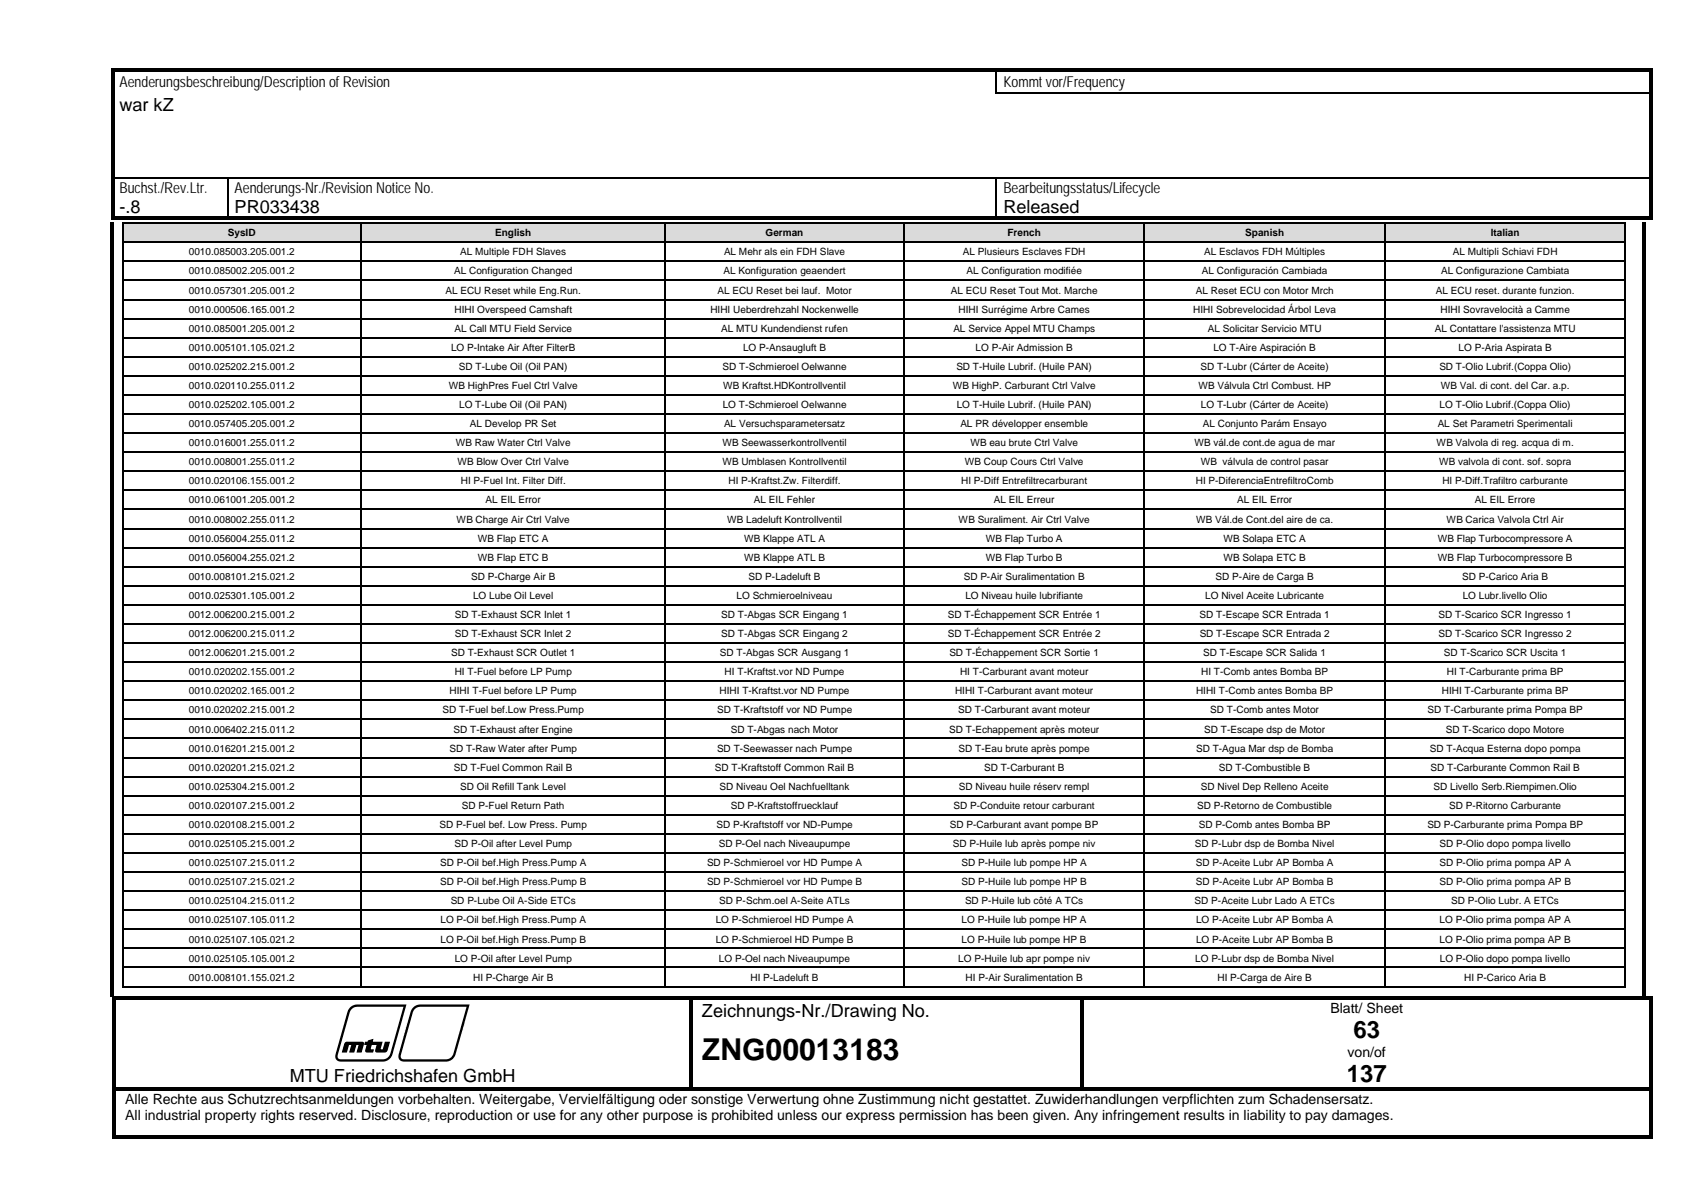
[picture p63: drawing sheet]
<svg xmlns="http://www.w3.org/2000/svg" width="297mm" height="210mm" viewBox="0 0 297 210" stroke-linecap="round" stroke-linejoin="round" font-family="sans-serif">
<defs><g id="words">
<text font-size="5.3" x="123.3" y="186.2">ZNG00013183</text>
<g font-size="4.2">
<text x="237.7" y="182.4">63</text>
<text x="236.5" y="190.1">137</text>
</g>
<g font-size="3.2">
<text x="21" y="19.5">war kZ</text>
<text x="21" y="37.4">-.8</text>
<text x="41.2" y="37.4">PR033438</text>
<text x="176.2" y="37.4">Released</text>
<text x="123.3" y="178.5">Zeichnungs-Nr./Drawing No.</text>
<text x="50.9" y="190">MTU Friedrichshafen GmbH</text>
</g>
<g font-size="2.6">
<text x="21" y="15.3">Aenderungsbeschreibung/Descriptionof Revision</text>
<text x="176.2" y="15.3">Kommt vor/Frequency</text>
<text x="21" y="33.9">Buchst./Rev.Ltr.</text>
<text x="41.2" y="33.9">Aenderungs-Nr./RevisionNotice No.</text>
<text x="176.2" y="33.9">Bearbeitungsstatus/Lifecycle</text>
</g>
<g font-size="2.5">
<text x="233.7" y="177.8">Blatt/ Sheet</text>
<text x="236.7" y="185.5">von/of</text>
<text x="22" y="193.8">Alle Rechte aus Schutzrechtsanmeldungen vorbehalten. Weitergabe, Vervielfältigung oder sonstige Verwertung ohne Zustimmung nicht gestattet. Zuwiderhandlungen verpflichten zum Schadensersatz.</text>
<text x="22" y="196.6">All industrial property rights reserved. Disclosure, reproduction or use for any other purpose is prohibited unless our express permission has been given. Any infringement results in liability to pay damages.</text>
</g>
<g font-size="1.8">
<text x="40" y="41.5">SysID</text>
<text x="87" y="41.5">English</text>
<text x="134.5" y="41.5">German</text>
<text x="177" y="41.5">French</text>
<text x="218.7" y="41.5">Spanish</text>
<text x="261.8" y="41.5">Italian</text>
<text x="33.2" y="44.9">0010.085003.205.001.2</text>
<text x="80.8" y="44.9">AL Multiple FDH Slaves</text>
<text x="127.2" y="44.9">AL Mehr als ein FDH Slave</text>
<text x="169.1" y="44.9">AL Plusieurs Esclaves FDH</text>
<text x="211.5" y="44.9">AL Esclavos FDH Múltiples</text>
<text x="255.2" y="44.9">AL Multipli Schiavi FDH</text>
<text x="33.2" y="48.2">0010.085002.205.001.2</text>
<text x="33.2" y="51.6">0010.057301.205.001.2</text>
<text x="78.2" y="51.6">AL ECU Reset while Eng.Run.</text>
<text x="79.8" y="48.2">AL Configuration Changed</text>
<text x="126" y="51.6">AL ECU Reset bei lauf. Motor</text>
<text x="127.1" y="48.2">AL Konfiguration geaendert</text>
<text x="167" y="51.6">AL ECU Reset Tout Mot. Marche</text>
<text x="169.8" y="48.2">AL Configuration modifiée</text>
<text x="210" y="51.6">AL Reset ECU con Motor Mrch</text>
<text x="211.1" y="48.2">AL Configuración Cambiada</text>
<text x="252.2" y="51.6">AL ECU reset. durante funzion.</text>
<text x="253.1" y="48.2">AL Configurazione Cambiata</text>
<text x="33.2" y="54.9">0010.000506.165.001.2</text>
<text x="33.2" y="58.3">0010.085001.205.001.2</text>
<text x="79.8" y="54.9">HIHI Overspeed Camshaft</text>
<text x="79.8" y="58.3">AL Call MTU Field Service</text>
<text x="124.8" y="54.9">HIHI Ueberdrehzahl Nockenwelle</text>
<text x="126.7" y="58.3">AL MTU Kundendienst rufen</text>
<text x="167.4" y="58.3">AL Service Appel MTU Champs</text>
<text x="168.4" y="54.9">HIHI Surrégime Arbre Cames</text>
<text x="209.6" y="54.9">HIHI Sobrevelocidad Árbol Leva</text>
<text x="212.1" y="58.3">AL Solicitar Servicio MTU</text>
<text x="252" y="58.3">AL Contattare l'assistenza MTU</text>
<text x="253" y="54.9">HIHI Sovravelocità a Camme</text>
<text x="33.2" y="61.6">0010.005101.105.021.2</text>
<text x="33.2" y="65">0010.025202.215.001.2</text>
<text x="79.2" y="61.6">LO P-Intake Air After FilterB</text>
<text x="80.6" y="65">SD T-Lube Oil (Oil PAN)</text>
<text x="126.9" y="65">SD T-Schmieroel Oelwanne</text>
<text x="130.5" y="61.6">LO P-Ansaugluft B</text>
<text x="168" y="65">SD T-Huile Lubrif. (Huile PAN)</text>
<text x="171.4" y="61.6">LO P-Air Admission B</text>
<text x="210.9" y="65">SD T-Lubr (Cárter de Aceite)</text>
<text x="213.1" y="61.6">LO T-Aire Aspiración B</text>
<text x="252.8" y="65">SD T-Olio Lubrif.(Coppa Olio)</text>
<text x="256.2" y="61.6">LO P-Aria Aspirata B</text>
<text x="33.2" y="68.3">0010.020110.255.011.2</text>
<text x="33.2" y="71.7">0010.025202.105.001.2</text>
<text x="78.8" y="68.3">WB HighPres Fuel Ctrl Valve</text>
<text x="80.6" y="71.7">LO T-Lube Oil (Oil PAN)</text>
<text x="126.9" y="71.7">LO T-Schmieroel Oelwanne</text>
<text x="127" y="68.3">WB Kraftst.HDKontrollventil</text>
<text x="167.4" y="68.3">WB HighP. Carburant Ctrl Valve</text>
<text x="168" y="71.7">LO T-Huile Lubrif. (Huile PAN)</text>
<text x="210.5" y="68.3">WB Válvula Ctrl Combust. HP</text>
<text x="210.9" y="71.7">LO T-Lubr (Cárter de Aceite)</text>
<text x="252.9" y="71.7">LO T-Olio Lubrif.(Coppa Olio)</text>
<text x="253.1" y="68.3">WB Val. di cont. del Car. a.p.</text>
<text x="33.2" y="75">0010.057405.205.001.2</text>
<text x="82.5" y="75">AL Develop PR Set</text>
<text x="127.2" y="75">AL Versuchsparametersatz</text>
<text x="168.7" y="75">AL PR développer ensemble</text>
<text x="211.3" y="75">AL Conjunto Parám Ensayo</text>
<text x="252.5" y="75">AL Set Parametri Sperimentali</text>
<text x="33.2" y="78.4">0010.016001.255.011.2</text>
<text x="33.2" y="81.7">0010.008001.255.011.2</text>
<text x="80.1" y="78.4">WB Raw Water Ctrl Valve</text>
<text x="80.3" y="81.7">WB Blow Over Ctrl Valve</text>
<text x="126.9" y="78.4">WB Seewasserkontrollventil</text>
<text x="126.9" y="81.7">WB Umblasen Kontrollventil</text>
<text x="169.5" y="81.7">WB Coup Cours Ctrl Valve</text>
<text x="170.4" y="78.4">WB eau brute Ctrl Valve</text>
<text x="209.8" y="78.4">WB vál.de cont.de agua de mar</text>
<text x="210.9" y="81.7">WB válvula de control pasar</text>
<text x="252.3" y="78.4">WB Valvola di reg. acqua di m.</text>
<text x="252.8" y="81.7">WB valvola di cont. sof. sopra</text>
<text x="33.2" y="85.1">0010.020106.155.001.2</text>
<text x="33.2" y="88.4">0010.061001.205.001.2</text>
<text x="80.9" y="85.1">HI P-Fuel Int. Filter Diff.</text>
<text x="85.3" y="88.4">AL EIL Error</text>
<text x="128" y="85.1">HI P-Kraftst.Zw. Filterdiff.</text>
<text x="132.4" y="88.4">AL EIL Fehler</text>
<text x="168.8" y="85.1">HI P-Diff Entrefiltrecarburant</text>
<text x="174.6" y="88.4">AL EIL Erreur</text>
<text x="210" y="85.1">HI P-DiferenciaEntrefiltroComb</text>
<text x="217.3" y="88.4">AL EIL Error</text>
<text x="253.3" y="85.1">HI P-Diff.Trafiltro carburante</text>
<text x="259" y="88.4">AL EIL Errore</text>
<text x="33.2" y="91.8">0010.008002.255.011.2</text>
<text x="33.2" y="95.1">0010.056004.255.011.2</text>
<text x="80.2" y="91.8">WB Charge Air Ctrl Valve</text>
<text x="83.9" y="95.1">WB Flap ETC A</text>
<text x="127.7" y="91.8">WB Ladeluft Kontrollventil</text>
<text x="130.7" y="95.1">WB Klappe ATL A</text>
<text x="168.4" y="91.8">WB Suraliment. Air Ctrl Valve</text>
<text x="173.1" y="95.1">WB Flap Turbo A</text>
<text x="210.1" y="91.8">WB Vál.de Cont.del aire de ca.</text>
<text x="214.9" y="95.1">WB Solapa ETC A</text>
<text x="252.5" y="95.1">WB Flap Turbocompressore A</text>
<text x="254.1" y="91.8">WB Carica Valvola Ctrl Air</text>
<text x="33.2" y="98.5">0010.056004.255.021.2</text>
<text x="33.2" y="101.8">0010.008101.215.021.2</text>
<text x="82.8" y="101.8">SD P-Charge Air B</text>
<text x="83.9" y="98.5">WB Flap ETC B</text>
<text x="130.7" y="98.5">WB Klappe ATL B</text>
<text x="131.5" y="101.8">SD P-Ladeluft B</text>
<text x="169.3" y="101.8">SD P-Air Suralimentation B</text>
<text x="173.1" y="98.5">WB Flap Turbo B</text>
<text x="213.5" y="101.8">SD P-Aire de Carga B</text>
<text x="214.9" y="98.5">WB Solapa ETC B</text>
<text x="252.5" y="98.5">WB Flap Turbocompressore B</text>
<text x="256.8" y="101.8">SD P-Carico Aria B</text>
<text x="33.2" y="105.2">0010.025301.105.001.2</text>
<text x="83.1" y="105.2">LO Lube Oil Level</text>
<text x="129.4" y="105.2">LO Schmieroelniveau</text>
<text x="169.6" y="105.2">LO Niveau huile lubrifiante</text>
<text x="211.7" y="105.2">LO Nivel Aceite Lubricante</text>
<text x="256.9" y="105.2">LO Lubr.livello Olio</text>
<text x="33.2" y="108.5">0012.006200.215.001.2</text>
<text x="33.2" y="111.9">0012.006200.215.011.2</text>
<text x="79.9" y="108.5">SD T-Exhaust SCR Inlet 1</text>
<text x="79.9" y="111.9">SD T-Exhaust SCR Inlet 2</text>
<text x="126.7" y="108.5">SD T-Abgas SCR Eingang 1</text>
<text x="126.7" y="111.9">SD T-Abgas SCR Eingang 2</text>
<text x="166.5" y="108.5">SD T-Échappement SCR Entrée 1</text>
<text x="166.5" y="111.9">SD T-Échappement SCR Entrée 2</text>
<text x="210.7" y="108.5">SD T-Escape SCR Entrada 1</text>
<text x="210.7" y="111.9">SD T-Escape SCR Entrada 2</text>
<text x="252.7" y="108.5">SD T-Scarico SCR Ingresso 1</text>
<text x="252.7" y="111.9">SD T-Scarico SCR Ingresso 2</text>
<text x="33.2" y="115.2">0012.006201.215.001.2</text>
<text x="33.2" y="118.6">0010.020202.155.001.2</text>
<text x="79.2" y="115.2">SD T-Exhaust SCR Outlet 1</text>
<text x="79.9" y="118.6">HI T-Fuel before LP Pump</text>
<text x="126.4" y="115.2">SD T-Abgas SCR Ausgang 1</text>
<text x="127.3" y="118.6">HI T-Kraftst.vor ND Pumpe</text>
<text x="166.7" y="115.2">SD T-Échappement SCR Sortie 1</text>
<text x="168.6" y="118.6">HI T-Carburant avant moteur</text>
<text x="211" y="118.6">HI T-Comb antes Bomba BP</text>
<text x="211.3" y="115.2">SD T-Escape SCR Salida 1</text>
<text x="253.6" y="115.2">SD T-Scarico SCR Uscita 1</text>
<text x="254.1" y="118.6">HI T-Carburante prima BP</text>
<text x="33.2" y="121.9">0010.020202.165.001.2</text>
<text x="33.2" y="125.3">0010.020202.215.001.2</text>
<text x="77.7" y="125.3">SD T-Fuel bef.Low Press.Pump</text>
<text x="79" y="121.9">HIHI T-Fuel before LP Pump</text>
<text x="126" y="125.3">SD T-Kraftstoff vor ND Pumpe</text>
<text x="126.4" y="121.9">HIHI T-Kraftst.vor ND Pumpe</text>
<text x="167.7" y="121.9">HIHI T-Carburant avant moteur</text>
<text x="168.3" y="125.3">SD T-Carburant avant moteur</text>
<text x="210.1" y="121.9">HIHI T-Comb antes Bomba BP</text>
<text x="212.6" y="125.3">SD T-Comb antes Motor</text>
<text x="250.8" y="125.3">SD T-Carburante prima Pompa BP</text>
<text x="253.2" y="121.9">HIHI T-Carburante prima BP</text>
<text x="33.2" y="128.6">0010.006402.215.011.2</text>
<text x="33.2" y="132">0010.016201.215.001.2</text>
<text x="78.9" y="132">SD T-Raw Water after Pump</text>
<text x="79.7" y="128.6">SD T-Exhaust after Engine</text>
<text x="125.9" y="132">SD T-Seewasser nach Pumpe</text>
<text x="128.4" y="128.6">SD T-Abgas nach Motor</text>
<text x="166.7" y="128.6">SD T-Echappement après moteur</text>
<text x="168.4" y="132">SD T-Eau brute après pompe</text>
<text x="210.1" y="132">SD T-Agua Mar dsp de Bomba</text>
<text x="211.5" y="128.6">SD T-Escape dsp de Motor</text>
<text x="251.1" y="132">SD T-Acqua Esterna dopo pompa</text>
<text x="253.9" y="128.6">SD T-Scarico dopo Motore</text>
<text x="33.2" y="135.3">0010.020201.215.021.2</text>
<text x="79.7" y="135.3">SD T-Fuel Common Rail B</text>
<text x="125.6" y="135.3">SD T-Kraftstoff Common Rail B</text>
<text x="172.8" y="135.3">SD T-Carburant B</text>
<text x="214.1" y="135.3">SD T-Combustible B</text>
<text x="251.2" y="135.3">SD T-Carburante Common Rail B</text>
<text x="33.2" y="138.7">0010.025304.215.001.2</text>
<text x="33.2" y="142">0010.020107.215.001.2</text>
<text x="80.8" y="138.7">SD Oil Refill Tank Level</text>
<text x="81.1" y="142">SD P-Fuel Return Path</text>
<text x="126.4" y="138.7">SD Niveau Oel Nachfuelltank</text>
<text x="128.4" y="142">SD P-Kraftstoffruecklauf</text>
<text x="167.5" y="142">SD P-Conduite retour carburant</text>
<text x="168.4" y="138.7">SD Niveau huile réserv rempl</text>
<text x="210.3" y="142">SD P-Retorno de Combustible</text>
<text x="210.9" y="138.7">SD Nivel Dep Relleno Aceite</text>
<text x="251.8" y="138.7">SD Livello Serb.Riempimen.Olio</text>
<text x="254.5" y="142">SD P-Ritorno Carburante</text>
<text x="33.2" y="145.4">0010.020108.215.001.2</text>
<text x="33.2" y="148.7">0010.025105.215.001.2</text>
<text x="77.2" y="145.4">SD P-Fuel bef. Low Press. Pump</text>
<text x="79.8" y="148.7">SD P-Oil after Level Pump</text>
<text x="125.9" y="145.4">SD P-Kraftstoff vor ND-Pumpe</text>
<text x="126.2" y="148.7">SD P-Oel nach Niveaupumpe</text>
<text x="166.9" y="145.4">SD P-Carburant avant pompe BP</text>
<text x="167.3" y="148.7">SD P-Huile lub après pompe niv</text>
<text x="209.9" y="148.7">SD P-Lubr dsp de Bomba Nivel</text>
<text x="210.6" y="145.4">SD P-Comb antes Bomba BP</text>
<text x="250.7" y="145.4">SD P-Carburante prima Pompa BP</text>
<text x="252.9" y="148.7">SD P-Olio dopo pompa livello</text>
<text x="33.2" y="152.1">0010.025107.215.011.2</text>
<text x="33.2" y="155.4">0010.025107.215.021.2</text>
<text x="77.3" y="152.1">SD P-Oil bef.High Press.Pump A</text>
<text x="77.3" y="155.4">SD P-Oil bef.High Press.Pump B</text>
<text x="124.2" y="152.1">SD P-Schmieroel vor HD Pumpe A</text>
<text x="124.2" y="155.4">SD P-Schmieroel vor HD Pumpe B</text>
<text x="168.9" y="152.1">SD P-Huile lub pompe HP A</text>
<text x="168.9" y="155.4">SD P-Huile lub pompe HP B</text>
<text x="210" y="152.1">SD P-Aceite Lubr AP Bomba A</text>
<text x="210" y="155.4">SD P-Aceite Lubr AP Bomba B</text>
<text x="252.8" y="152.1">SD P-Olio prima pompa AP A</text>
<text x="252.8" y="155.4">SD P-Olio prima pompa AP B</text>
<text x="33.2" y="158.8">0010.025104.215.011.2</text>
<text x="79.2" y="158.8">SD P-Lube Oil A-Side ETCs</text>
<text x="126.3" y="158.8">SD P-Schm.oel A-Seite ATLs</text>
<text x="169.5" y="158.8">SD P-Huile lub côté A TCs</text>
<text x="209.8" y="158.8">SD P-Aceite Lubr Lado A ETCs</text>
<text x="254.9" y="158.8">SD P-Olio Lubr. A ETCs</text>
<text x="33.2" y="162.2">0010.025107.105.011.2</text>
<text x="33.2" y="165.5">0010.025107.105.021.2</text>
<text x="77.4" y="162.2">LO P-Oil bef.High Press.Pump A</text>
<text x="77.4" y="165.5">LO P-Oil bef.High Press.Pump B</text>
<text x="125.7" y="162.2">LO P-Schmieroel HD Pumpe A</text>
<text x="125.7" y="165.5">LO P-Schmieroel HD Pumpe B</text>
<text x="168.9" y="165.5">LO P-Huile lub pompe HP B</text>
<text x="168.9" y="162.2">LO P-Huile lub pompe HP A</text>
<text x="210.1" y="165.5">LO P-Aceite Lubr AP Bomba B</text>
<text x="210.1" y="162.2">LO P-Aceite Lubr AP Bomba A</text>
<text x="252.9" y="162.2">LO P-Olio prima pompa AP A</text>
<text x="252.9" y="165.5">LO P-Olio prima pompa AP B</text>
<text x="33.2" y="168.8">0010.025105.105.001.2</text>
<text x="33.2" y="172.2">0010.008101.155.021.2</text>
<text x="79.9" y="168.8">LO P-Oil after Level Pump</text>
<text x="83.1" y="172.2">HI P-Charge Air B</text>
<text x="126.3" y="168.8">LO P-Oel nach Niveaupumpe</text>
<text x="131.8" y="172.2">HI P-Ladeluft B</text>
<text x="168.3" y="168.8">LO P-Huile lub apr pompe niv</text>
<text x="169.6" y="172.2">HI P-Air Suralimentation B</text>
<text x="209.9" y="168.8">LO P-Lubr dsp de Bomba Nivel</text>
<text x="213.8" y="172.2">HI P-Carga de Aire B</text>
<text x="252.9" y="168.8">LO P-Olio dopo pompa livello</text>
<text x="257.2" y="172.2">HI P-Carico Aria B</text>
</g>
</g></defs>
<g fill="#000">
<path d="M19.5 12h.6v.5h-.6z" fill-rule="evenodd"/>
<path d="M19.5 12h.6v.5h-.6z" fill-rule="evenodd"/>
<path d="M19.5 12.5h.6v3.7h-.6z" fill-rule="evenodd"/>
<path d="M19.5 16.2h.6v.3h-.6z" fill-rule="evenodd"/>
<path d="M20.1 12h154.8v.5h-154.8z" fill-rule="evenodd"/>
<path d="M174.9 12h.5v.5h-.5z" fill-rule="evenodd"/>
<path d="M175.4 12h24.6v.5h-24.6z" fill-rule="evenodd"/>
<path d="M200 12h.6v.5h-.6z" fill-rule="evenodd"/>
<path d="M200.6 12h89.2v.5h-89.2z" fill-rule="evenodd"/>
<path d="M289.8 12h.5v.5h-.5z" fill-rule="evenodd"/>
<path d="M289.8 12h.5v.5h-.5z" fill-rule="evenodd"/>
<path d="M289.8 12.5h.5v3.7h-.5z" fill-rule="evenodd"/>
<path d="M289.8 16.2h.5v.3h-.5z" fill-rule="evenodd"/>
<path d="M19.5 16.5h.6v3.7h-.6z" fill-rule="evenodd"/>
<path d="M19.5 20.2h.6v3.6h-.6z" fill-rule="evenodd"/>
<path d="M19.5 23.8h.6v3.7h-.6z" fill-rule="evenodd"/>
<path d="M19.5 27.5h.6v3.6h-.6z" fill-rule="evenodd"/>
<path d="M19.5 31.4h.6v3h-.6z" fill-rule="evenodd"/>
<path d="M19.5 34.4h.6v3.7h-.6z" fill-rule="evenodd"/>
<path d="M19.5 38.1h.6v.5h-.6z" fill-rule="evenodd"/>
<path d="M19.5 38.1h.6v.5h-.6z" fill-rule="evenodd"/>
<path d="M20.1 38.1h19.8v.5h-19.8z" fill-rule="evenodd"/>
<path d="M39.9 38.1h.5v.5h-.5z" fill-rule="evenodd"/>
<path d="M40.4 38.1h134.5v.5h-134.5z" fill-rule="evenodd"/>
<path d="M174.9 38.1h.5v.5h-.5z" fill-rule="evenodd"/>
<path d="M175.4 38.1h114.4v.5h-114.4z" fill-rule="evenodd"/>
<path d="M289.8 16.5h.5v3.7h-.5z" fill-rule="evenodd"/>
<path d="M289.8 20.2h.5v3.6h-.5z" fill-rule="evenodd"/>
<path d="M289.8 23.8h.5v3.7h-.5z" fill-rule="evenodd"/>
<path d="M289.8 27.5h.5v3.6h-.5z" fill-rule="evenodd"/>
<path d="M289.8 31.4h.5v3h-.5z" fill-rule="evenodd"/>
<path d="M289.8 34.4h.5v3.7h-.5z" fill-rule="evenodd"/>
<path d="M289.8 38.1h.5v.5h-.5z" fill-rule="evenodd"/>
<path d="M289.8 38.1h.5v.5h-.5z" fill-rule="evenodd"/>
<path d="M19.8 175h.5v.5h-.5z" fill-rule="evenodd"/>
<path d="M19.8 175h.5v.5h-.5z" fill-rule="evenodd"/>
<path d="M20.3 175h100.8v.5h-100.8z" fill-rule="evenodd"/>
<path d="M121.1 175h.5v.5h-.5z" fill-rule="evenodd"/>
<path d="M121.6 175h68.2v.5h-68.2z" fill-rule="evenodd"/>
<path d="M189.8 175h.6v.5h-.6z" fill-rule="evenodd"/>
<path d="M190.4 175h99.4v.5h-99.4z" fill-rule="evenodd"/>
<path d="M289.8 175h.5v.5h-.5z" fill-rule="evenodd"/>
<path d="M289.8 175h.5v.5h-.5z" fill-rule="evenodd"/>
<path d="M19.8 175.5h.5v15.4h-.5z" fill-rule="evenodd"/>
<path d="M19.8 190.9h.5v.6h-.5z" fill-rule="evenodd"/>
<path d="M19.8 191.5h.5v8h-.5z" fill-rule="evenodd"/>
<path d="M20.3 190.9h100.8v.6h-100.8z" fill-rule="evenodd"/>
<path d="M121.1 175.5h.5v15.4h-.5z" fill-rule="evenodd"/>
<path d="M121.1 190.9h.5v.6h-.5z" fill-rule="evenodd"/>
<path d="M121.6 190.9h68.2v.6h-68.2z" fill-rule="evenodd"/>
<path d="M189.8 175.5h.6v15.4h-.6z" fill-rule="evenodd"/>
<path d="M189.8 190.9h.6v.6h-.6z" fill-rule="evenodd"/>
<path d="M190.4 190.9h99.4v.6h-99.4z" fill-rule="evenodd"/>
<path d="M289.8 175.5h.5v15.4h-.5z" fill-rule="evenodd"/>
<path d="M289.8 190.9h.5v.6h-.5z" fill-rule="evenodd"/>
<path d="M289.8 191.5h.5v8h-.5z" fill-rule="evenodd"/>
<path d="M19.8 199.5h.5v.5h-.5z" fill-rule="evenodd"/>
<path d="M19.8 199.5h.5v.5h-.5z" fill-rule="evenodd"/>
<path d="M20.3 199.5h269.5v.5h-269.5z" fill-rule="evenodd"/>
<path d="M289.8 199.5h.5v.5h-.5z" fill-rule="evenodd"/>
<path d="M289.8 199.5h.5v.5h-.5z" fill-rule="evenodd"/>
</g>
<path d="M175 12.5v3.7M20.1 31.3h19.8M40 31.4v6.7M40.1 31.3h134.8M175 31.4v6.7M175.2 31.3h114.6" fill="none" stroke="#000" stroke-width=".25"/>
<path d="M174.9 16.3h25.1M200.4 16.3h89.4" fill="none" stroke="#000" stroke-width=".34"/>
<g fill="#000">
<path d="M200 16.2h.4v.3h-.4zM19.5 31.1h.6v.3h-.6zM39.9 31.4h.2zM39.9 31.1h.2v.3h-.2zM174.9 31.4h.3zM174.9 31.1h.3v.3h-.3zM289.8 31.1h.5v.3h-.5zM60.6 183.2l.3-.2h2.2a.47 .47 0 0 1 .6 .1 .47 .47 0 0 1 .1 .6l-.4 1h-.7l.4-1.3h-.6l-.3 1.3h-.8l.4-1.3h-.6l-.3 1.3h-.8zM64.2 183h.4l.1-.2 .8-.3-.2 .5h1.8l-.4 1.4h.6l.4-1.4h.7l-.1 .4a1.4 1.4 0 0 1-.7 1.3h-1a.44 .44 0 0 1-.6-.3l.3-1h-1.1l-.2 1h.6l-.1 .3h-.5a.51 .51 0 0 1-.8-.3l.3-1h-.4z"/>
<path d="M61.5 176.9l.6-.4 .6-.1h8.7l-2.4 8.6a2.24 2.24 0 0 1-2.7 1.4h-6.4a1.06 1.06 0 0 1-1-.6 1.06 1.06 0 0 1 .2-1.1l1.9-6.9zM61.8 177.2l-.4 .7-2 7.2a.69 .69 0 0 0 .1 .8 .69 .69 0 0 0 .8 .1h6.9a1.38 1.38 0 0 0 1.4-1.1l2.3-8.1h-8.2z"/>
<path d="M72.6 176.9l.6-.4 .6-.1h8.7l-2.5 8.6a2.21 2.21 0 0 1-2.6 1.4h-6.4a1.06 1.06 0 0 1-1-.6 1.06 1.06 0 0 1 .1-1.1l2-7.1zM72.9 177.2l-.4 .7-2 7.2a.69 .69 0 0 0 .1 .8 .69 .69 0 0 0 .8 .1h6.9a1.38 1.38 0 0 0 1.4-1.1l2.2-8.1h-8.1z"/>
</g>
<path d="M60.6 183.2l.3-.2h2.2a.47 .47 0 0 1 .6 .1 .47 .47 0 0 1 .1 .6l-.4 1h-.7l.4-1.3h-.6l-.3 1.3h-.8l.4-1.3h-.6l-.3 1.3h-.8zM64.2 183h.4l.1-.2 .8-.3-.2 .5h1.8l-.4 1.4h.6l.4-1.4h.7l-.1 .4a1.4 1.4 0 0 1-.7 1.3h-1a.44 .44 0 0 1-.6-.3l.3-1h-1.1l-.2 1h.6l-.1 .3h-.5a.51 .51 0 0 1-.8-.3l.3-1h-.4z" fill="none" stroke="#000" stroke-width=".18"/>
<g fill="#dadada">
<path d="M21.7 39.4h41.6v3h-41.6z" fill-rule="evenodd"/>
<path d="M22.8 39.9h39.4v2h-39.4z" fill-rule="evenodd"/>
<path d="M63.6 39.4h53.1v3h-53.1z" fill-rule="evenodd"/>
<path d="M64.7 39.9h50.9v2h-50.9z" fill-rule="evenodd"/>
<path d="M117 39.4h41.6v3h-41.6z" fill-rule="evenodd"/>
<path d="M118.1 39.9h39.5v2h-39.5z" fill-rule="evenodd"/>
<path d="M158.8 39.4h42v3h-42z" fill-rule="evenodd"/>
<path d="M160 39.9h39.8v2h-39.8z" fill-rule="evenodd"/>
<path d="M201 39.4h42.1v3h-42.1z" fill-rule="evenodd"/>
<path d="M202.2 39.9h39.8v2h-39.8z" fill-rule="evenodd"/>
<path d="M243.3 39.4h42v3h-42z" fill-rule="evenodd"/>
<path d="M244.5 39.9h39.7v2h-39.7z" fill-rule="evenodd"/>
</g>
<g fill="#000">
<path d="M21.4 39h.3v.4h-.3zM21.4 39h.3v.3h-.3zM63.3 39.3l.3 .1zM63.3 39h.3v.3h-.3zM116.7 39.3l.3 .1zM116.7 39h.3v.3h-.3zM158.6 39.3l.4 .1zM158.6 39h.4v.3h-.4zM200.9 39.3l.3 .1zM200.9 39h.3v.3h-.3zM243.1 39.3l.3 .1zM243.1 39h.3v.3h-.3z"/>
<path d="M285.3 39h.3v.4h-.3zM285.3 39h.3v.3h-.3zM21.4 42.4h.3v.3h-.3zM21.4 45.7h.3v.4h-.3zM21.4 49.1h.3v.3h-.3zM21.4 52.4h.3v.4h-.3zM21.4 55.8h.3v.3h-.3zM21.4 59.1h.3v.4h-.3zM63.3 42.4h.3v.3h-.3zM63.3 45.7h.3v.4h-.3zM63.3 49.1h.3v.3h-.3zM63.3 52.4h.3v.4h-.3z"/>
<path d="M63.3 55.8h.3v.3h-.3zM63.3 59.1h.3v.4h-.3zM116.7 42.4h.3v.3h-.3zM116.7 45.7h.3v.4h-.3zM116.7 49.1h.3v.3h-.3zM116.7 52.4h.3v.4h-.3zM116.7 55.8h.3v.3h-.3zM116.7 59.1h.3v.4h-.3zM158.6 42.4h.4v.3h-.4zM158.6 45.7h.4v.4h-.4zM158.6 49.1h.4v.3h-.4zM158.6 52.4h.4v.4h-.4z"/>
<path d="M158.6 55.8h.4v.3h-.4zM158.6 59.1h.4v.4h-.4zM200.9 42.4h.3v.3h-.3zM200.9 45.7h.3v.4h-.3zM200.9 49.1h.3v.3h-.3zM200.9 52.4h.3v.4h-.3zM200.9 55.8h.3v.3h-.3zM200.9 59.1h.3v.4h-.3zM243.1 42.4h.3v.3h-.3zM243.1 45.7h.3v.4h-.3zM243.1 49.1h.3v.3h-.3zM243.1 52.4h.3v.4h-.3z"/>
<path d="M243.1 55.8h.3v.3h-.3zM243.1 59.1h.3v.4h-.3zM285.3 42.4h.3v.3h-.3zM285.3 45.7h.3v.4h-.3zM285.3 49.1h.3v.3h-.3zM285.3 52.4h.3v.4h-.3zM285.3 55.8h.3v.3h-.3zM285.3 59.1h.3v.4h-.3zM21.4 62.5h.3v.3h-.3zM21.4 65.8h.3v.4h-.3zM21.4 69.2h.3v.3h-.3zM21.4 72.5h.3v.4h-.3z"/>
<path d="M21.4 75.9h.3v.3h-.3zM21.4 79.2h.3v.4h-.3zM63.3 62.5h.3v.3h-.3zM63.3 65.8h.3v.4h-.3zM63.3 69.2h.3v.3h-.3zM63.3 72.5h.3v.4h-.3zM63.3 75.9h.3v.3h-.3zM63.3 79.2h.3v.4h-.3zM116.7 62.5h.3v.3h-.3zM116.7 65.8h.3v.4h-.3zM116.7 69.2h.3v.3h-.3zM116.7 72.5h.3v.4h-.3z"/>
<path d="M116.7 75.9h.3v.3h-.3zM116.7 79.2h.3v.4h-.3zM158.6 62.5h.4v.3h-.4zM158.6 65.8h.4v.4h-.4zM158.6 69.2h.4v.3h-.4zM158.6 72.5h.4v.4h-.4zM158.6 75.9h.4v.3h-.4zM158.6 79.2h.4v.4h-.4zM200.9 62.5h.3v.3h-.3zM200.9 65.8h.3v.4h-.3zM200.9 69.2h.3v.3h-.3zM200.9 72.5h.3v.4h-.3z"/>
<path d="M200.9 75.9h.3v.3h-.3zM200.9 79.2h.3v.4h-.3zM243.1 62.5h.3v.3h-.3zM243.1 65.8h.3v.4h-.3zM243.1 69.2h.3v.3h-.3zM243.1 72.5h.3v.4h-.3zM243.1 75.9h.3v.3h-.3zM243.1 79.2h.3v.4h-.3zM285.3 62.5h.3v.3h-.3zM285.3 65.8h.3v.4h-.3zM285.3 69.2h.3v.3h-.3zM285.3 72.5h.3v.4h-.3z"/>
<path d="M285.3 75.9h.3v.3h-.3zM285.3 79.2h.3v.4h-.3zM21.4 82.6h.3v.4h-.3zM21.4 85.9h.3v.4h-.3zM21.4 89.3h.3v.3h-.3zM21.4 92.6h.3v.4h-.3zM21.4 96h.3v.4h-.3zM21.4 99.3h.3v.4h-.3zM63.3 82.6h.3v.4h-.3zM63.3 85.9h.3v.4h-.3zM63.3 89.3h.3v.3h-.3zM63.3 92.6h.3v.4h-.3z"/>
<path d="M63.3 96h.3v.4h-.3zM63.3 99.3h.3v.4h-.3zM116.7 82.6h.3v.4h-.3zM116.7 85.9h.3v.4h-.3zM116.7 89.3h.3v.3h-.3zM116.7 92.6h.3v.4h-.3zM116.7 96h.3v.4h-.3zM116.7 99.3h.3v.4h-.3zM158.6 82.6h.4v.4h-.4zM158.6 85.9h.4v.4h-.4zM158.6 89.3h.4v.3h-.4zM158.6 92.6h.4v.4h-.4z"/>
<path d="M158.6 96h.4v.4h-.4zM158.6 99.3h.4v.4h-.4zM200.9 82.6h.3v.4h-.3zM200.9 85.9h.3v.4h-.3zM200.9 89.3h.3v.3h-.3zM200.9 92.6h.3v.4h-.3zM200.9 96h.3v.4h-.3zM200.9 99.3h.3v.4h-.3zM243.1 82.6h.3v.4h-.3zM243.1 85.9h.3v.4h-.3zM243.1 89.3h.3v.3h-.3zM243.1 92.6h.3v.4h-.3z"/>
<path d="M243.1 96h.3v.4h-.3zM243.1 99.3h.3v.4h-.3zM285.3 82.6h.3v.4h-.3zM285.3 85.9h.3v.4h-.3zM285.3 89.3h.3v.3h-.3zM285.3 92.6h.3v.4h-.3zM285.3 96h.3v.4h-.3zM285.3 99.3h.3v.4h-.3zM21.4 102.7h.3v.4h-.3zM21.4 106h.3v.4h-.3zM21.4 109.4h.3v.3h-.3zM21.4 112.8h.3v.3h-.3z"/>
<path d="M21.4 116.1h.3v.4h-.3zM21.4 119.4h.3v.4h-.3zM63.3 102.7h.3v.4h-.3zM63.3 106h.3v.4h-.3zM63.3 109.4h.3v.3h-.3zM63.3 112.8h.3v.3h-.3zM63.3 116.1h.3v.4h-.3zM63.3 119.4h.3v.4h-.3zM116.7 102.7h.3v.4h-.3zM116.7 106h.3v.4h-.3zM116.7 109.4h.3v.3h-.3zM116.7 112.8h.3v.3h-.3z"/>
<path d="M116.7 116.1h.3v.4h-.3zM116.7 119.4h.3v.4h-.3zM158.6 102.7h.4v.4h-.4zM158.6 106h.4v.4h-.4zM158.6 109.4h.4v.3h-.4zM158.6 112.8h.4v.3h-.4zM158.6 116.1h.4v.4h-.4zM158.6 119.4h.4v.4h-.4zM200.9 102.7h.3v.4h-.3zM200.9 106h.3v.4h-.3zM200.9 109.4h.3v.3h-.3zM200.9 112.8h.3v.3h-.3z"/>
<path d="M200.9 116.1h.3v.4h-.3zM200.9 119.4h.3v.4h-.3zM243.1 102.7h.3v.4h-.3zM243.1 106h.3v.4h-.3zM243.1 109.4h.3v.3h-.3zM243.1 112.8h.3v.3h-.3zM243.1 116.1h.3v.4h-.3zM243.1 119.4h.3v.4h-.3zM285.3 102.7h.3v.4h-.3zM285.3 106h.3v.4h-.3zM285.3 109.4h.3v.3h-.3zM285.3 112.8h.3v.3h-.3z"/>
<path d="M285.3 116.1h.3v.4h-.3zM285.3 119.4h.3v.4h-.3zM21.4 122.8h.3v.4h-.3zM21.4 126.2h.3v.3h-.3zM21.4 129.5h.3v.4h-.3zM21.4 132.9h.3v.3h-.3zM21.4 136.2h.3v.4h-.3zM21.4 139.6h.3v.3h-.3zM63.3 122.8h.3v.4h-.3zM63.3 126.2h.3v.3h-.3zM63.3 129.5h.3v.4h-.3zM63.3 132.9h.3v.3h-.3z"/>
<path d="M63.3 136.2h.3v.4h-.3zM63.3 139.6h.3v.3h-.3zM116.7 122.8h.3v.4h-.3zM116.7 126.2h.3v.3h-.3zM116.7 129.5h.3v.4h-.3zM116.7 132.9h.3v.3h-.3zM116.7 136.2h.3v.4h-.3zM116.7 139.6h.3v.3h-.3zM158.6 122.8h.4v.4h-.4zM158.6 126.2h.4v.3h-.4zM158.6 129.5h.4v.4h-.4zM158.6 132.9h.4v.3h-.4z"/>
<path d="M158.6 136.2h.4v.4h-.4zM158.6 139.6h.4v.3h-.4zM200.9 122.8h.3v.4h-.3zM200.9 126.2h.3v.3h-.3zM200.9 129.5h.3v.4h-.3zM200.9 132.9h.3v.3h-.3zM200.9 136.2h.3v.4h-.3zM200.9 139.6h.3v.3h-.3zM243.1 122.8h.3v.4h-.3zM243.1 126.2h.3v.3h-.3zM243.1 129.5h.3v.4h-.3zM243.1 132.9h.3v.3h-.3z"/>
<path d="M243.1 136.2h.3v.4h-.3zM243.1 139.6h.3v.3h-.3zM285.3 122.8h.3v.4h-.3zM285.3 126.2h.3v.3h-.3zM285.3 129.5h.3v.4h-.3zM285.3 132.9h.3v.3h-.3zM285.3 136.2h.3v.4h-.3zM285.3 139.6h.3v.3h-.3zM21.4 142.9h.3v.4h-.3zM21.4 146.3h.3v.3h-.3zM21.4 149.6h.3v.4h-.3zM21.4 153h.3v.3h-.3z"/>
<path d="M21.4 156.3h.3v.4h-.3zM63.3 142.9h.3v.4h-.3zM63.3 146.3h.3v.3h-.3zM63.3 149.6h.3v.4h-.3zM63.3 153h.3v.3h-.3zM63.3 156.3h.3v.4h-.3zM116.7 142.9h.3v.4h-.3zM116.7 146.3h.3v.3h-.3zM116.7 149.6h.3v.4h-.3zM116.7 153h.3v.3h-.3zM116.7 156.3h.3v.4h-.3zM158.6 142.9h.4v.4h-.4z"/>
<path d="M158.6 146.3h.4v.3h-.4zM158.6 149.6h.4v.4h-.4zM158.6 153h.4v.3h-.4zM158.6 156.3h.4v.4h-.4zM200.9 142.9h.3v.4h-.3zM200.9 146.3h.3v.3h-.3zM200.9 149.6h.3v.4h-.3zM200.9 153h.3v.3h-.3zM200.9 156.3h.3v.4h-.3zM243.1 142.9h.3v.4h-.3zM243.1 146.3h.3v.3h-.3zM243.1 149.6h.3v.4h-.3z"/>
<path d="M243.1 153h.3v.3h-.3zM243.1 156.3h.3v.4h-.3zM285.3 142.9h.3v.4h-.3zM285.3 146.3h.3v.3h-.3zM285.3 149.6h.3v.4h-.3zM285.3 153h.3v.3h-.3zM285.3 156.3h.3v.4h-.3zM21.4 159.7h.3v.3h-.3zM21.4 163h.3v.4h-.3zM21.4 166.4h.3v.3h-.3zM21.4 169.7h.3v.4h-.3zM21.4 173.1h.3v.3h-.3z"/>
<path d="M63.3 159.7h.3v.3h-.3zM63.3 163h.3v.4h-.3zM63.3 166.4h.3v.3h-.3zM63.3 169.7h.3v.4h-.3zM63.3 173.1h.3v.3h-.3zM116.7 159.7h.3v.3h-.3zM116.7 163h.3v.4h-.3zM116.7 166.4h.3v.3h-.3zM116.7 169.7h.3v.4h-.3zM116.7 173.1h.3v.3h-.3zM158.6 159.7h.4v.3h-.4zM158.6 163h.4v.4h-.4z"/>
<path d="M158.6 166.4h.4v.3h-.4zM158.6 169.7h.4v.4h-.4zM158.6 173.1h.4v.3h-.4zM200.9 159.7h.3v.3h-.3zM200.9 163h.3v.4h-.3zM200.9 166.4h.3v.3h-.3zM200.9 169.7h.3v.4h-.3zM200.9 173.1h.3v.3h-.3zM243.1 159.7h.3v.3h-.3zM243.1 163h.3v.4h-.3zM243.1 166.4h.3v.3h-.3zM243.1 169.7h.3v.4h-.3z"/>
<path d="M243.1 173.1h.3v.3h-.3zM285.3 159.7h.3v.3h-.3zM285.3 163h.3v.4h-.3zM285.3 166.4h.3v.3h-.3zM285.3 169.7h.3v.4h-.3zM285.3 173.1h.3v.3h-.3z"/>
</g>
<g fill="none" stroke="#000" stroke-width=".34">
<path d="M21.5 39.4v3M21.7 39.2h41.6M63.5 39.4v3M63.6 39.2h53.1M116.8 39.4v3M117 39.2h41.6M158.8 39.4v3M159 39.2h41.9M201 39.4v3M201.2 39.2h41.9M243.3 39.4v3M243.4 39.2h41.9"/>
<path d="M285.5 39.4v3M21.5 42.7v3M21.5 46.1v3M21.5 49.4v3M21.5 52.8v3M21.5 56.1v3M21.5 59.5v3M21.7 42.5h41.6M21.7 45.9h41.6M21.7 49.2h41.6M21.7 52.6h41.6M21.7 55.9h41.6"/>
<path d="M21.7 59.3h41.6M63.5 42.7v3M63.5 46.1v3M63.5 49.4v3M63.5 52.8v3M63.5 56.1v3M63.5 59.5v3M63.6 42.5h53.1M63.6 45.9h53.1M63.6 49.2h53.1M63.6 52.6h53.1M63.6 55.9h53.1"/>
<path d="M63.6 59.3h53.1M116.8 42.7v3M116.8 46.1v3M116.8 49.4v3M116.8 52.8v3M116.8 56.1v3M116.8 59.5v3M117 42.5h41.6M117 45.9h41.6M117 49.2h41.6M117 52.6h41.6M117 55.9h41.6"/>
<path d="M117 59.3h41.6M158.8 42.7v3M158.8 46.1v3M158.8 49.4v3M158.8 52.8v3M158.8 56.1v3M158.8 59.5v3M159 42.5h41.9M159 45.9h41.9M159 49.2h41.9M159 52.6h41.9M159 55.9h41.9"/>
<path d="M159 59.3h41.9M201 42.7v3M201 46.1v3M201 49.4v3M201 52.8v3M201 56.1v3M201 59.5v3M201.2 42.5h41.9M201.2 45.9h41.9M201.2 49.2h41.9M201.2 52.6h41.9M201.2 55.9h41.9"/>
<path d="M201.2 59.3h41.9M243.3 42.7v3M243.3 46.1v3M243.3 49.4v3M243.3 52.8v3M243.3 56.1v3M243.3 59.5v3M243.4 42.5h41.9M243.4 45.9h41.9M243.4 49.2h41.9M243.4 52.6h41.9M243.4 55.9h41.9"/>
<path d="M243.4 59.3h41.9M285.5 42.7v3M285.5 46.1v3M285.5 49.4v3M285.5 52.8v3M285.5 56.1v3M285.5 59.5v3M21.5 62.8v3M21.5 66.2v3M21.5 69.5v3M21.5 72.9v3M21.5 76.2v3"/>
<path d="M21.5 79.6v3M21.7 62.7h41.6M21.7 66h41.6M21.7 69.3h41.6M21.7 72.7h41.6M21.7 76.1h41.6M21.7 79.4h41.6M63.5 62.8v3M63.5 66.2v3M63.5 69.5v3M63.5 72.9v3M63.5 76.2v3"/>
<path d="M63.5 79.6v3M63.6 62.7h53.1M63.6 66h53.1M63.6 69.3h53.1M63.6 72.7h53.1M63.6 76.1h53.1M63.6 79.4h53.1M116.8 62.8v3M116.8 66.2v3M116.8 69.5v3M116.8 72.9v3M116.8 76.2v3"/>
<path d="M116.8 79.6v3M117 62.7h41.6M117 66h41.6M117 69.3h41.6M117 72.7h41.6M117 76.1h41.6M117 79.4h41.6M158.8 62.8v3M158.8 66.2v3M158.8 69.5v3M158.8 72.9v3M158.8 76.2v3"/>
<path d="M158.8 79.6v3M159 62.7h41.9M159 66h41.9M159 69.3h41.9M159 72.7h41.9M159 76.1h41.9M159 79.4h41.9M201 62.8v3M201 66.2v3M201 69.5v3M201 72.9v3M201 76.2v3"/>
<path d="M201 79.6v3M201.2 62.7h41.9M201.2 66h41.9M201.2 69.3h41.9M201.2 72.7h41.9M201.2 76.1h41.9M201.2 79.4h41.9M243.3 62.8v3M243.3 66.2v3M243.3 69.5v3M243.3 72.9v3M243.3 76.2v3"/>
<path d="M243.3 79.6v3M243.4 62.7h41.9M243.4 66h41.9M243.4 69.3h41.9M243.4 72.7h41.9M243.4 76.1h41.9M243.4 79.4h41.9M285.5 62.8v3M285.5 66.2v3M285.5 69.5v3M285.5 72.9v3M285.5 76.2v3"/>
<path d="M285.5 79.6v3M21.5 83v2.9M21.5 86.3v3M21.5 89.6v3M21.5 93v3M21.5 96.4v2.9M21.5 99.7v3M21.7 82.8h41.6M21.7 86.1h41.6M21.7 89.5h41.6M21.7 92.8h41.6M21.7 96.2h41.6"/>
<path d="M21.7 99.5h41.6M63.5 83v2.9M63.5 86.3v3M63.5 89.6v3M63.5 93v3M63.5 96.4v2.9M63.5 99.7v3M63.6 82.8h53.1M63.6 86.1h53.1M63.6 89.5h53.1M63.6 92.8h53.1M63.6 96.2h53.1"/>
<path d="M63.6 99.5h53.1M116.8 83v2.9M116.8 86.3v3M116.8 89.6v3M116.8 93v3M116.8 96.4v2.9M116.8 99.7v3M117 82.8h41.6M117 86.1h41.6M117 89.5h41.6M117 92.8h41.6M117 96.2h41.6"/>
<path d="M117 99.5h41.6M158.8 83v2.9M158.8 86.3v3M158.8 89.6v3M158.8 93v3M158.8 96.4v2.9M158.8 99.7v3M159 82.8h41.9M159 86.1h41.9M159 89.5h41.9M159 92.8h41.9M159 96.2h41.9"/>
<path d="M159 99.5h41.9M201 83v2.9M201 86.3v3M201 89.6v3M201 93v3M201 96.4v2.9M201 99.7v3M201.2 82.8h41.9M201.2 86.1h41.9M201.2 89.5h41.9M201.2 92.8h41.9M201.2 96.2h41.9"/>
<path d="M201.2 99.5h41.9M243.3 83v2.9M243.3 86.3v3M243.3 89.6v3M243.3 93v3M243.3 96.4v2.9M243.3 99.7v3M243.4 82.8h41.9M243.4 86.1h41.9M243.4 89.5h41.9M243.4 92.8h41.9M243.4 96.2h41.9"/>
<path d="M243.4 99.5h41.9M285.5 83v2.9M285.5 86.3v3M285.5 89.6v3M285.5 93v3M285.5 96.4v2.9M285.5 99.7v3M21.5 103.1v2.9M21.5 106.4v3M21.5 109.7v3.1M21.5 113.1v3M21.5 116.5v2.9"/>
<path d="M21.5 119.8v3M21.7 102.9h41.6M21.7 106.2h41.6M21.7 109.6h41.6M21.7 112.9h41.6M21.7 116.3h41.6M21.7 119.6h41.6M63.5 103.1v2.9M63.5 106.4v3M63.5 109.7v3.1M63.5 113.1v3M63.5 116.5v2.9"/>
<path d="M63.5 119.8v3M63.6 102.9h53.1M63.6 106.2h53.1M63.6 109.6h53.1M63.6 112.9h53.1M63.6 116.3h53.1M63.6 119.6h53.1M116.8 103.1v2.9M116.8 106.4v3M116.8 109.7v3.1M116.8 113.1v3M116.8 116.5v2.9"/>
<path d="M116.8 119.8v3M117 102.9h41.6M117 106.2h41.6M117 109.6h41.6M117 112.9h41.6M117 116.3h41.6M117 119.6h41.6M158.8 103.1v2.9M158.8 106.4v3M158.8 109.7v3.1M158.8 113.1v3M158.8 116.5v2.9"/>
<path d="M158.8 119.8v3M159 102.9h41.9M159 106.2h41.9M159 109.6h41.9M159 112.9h41.9M159 116.3h41.9M159 119.6h41.9M201 103.1v2.9M201 106.4v3M201 109.7v3.1M201 113.1v3M201 116.5v2.9"/>
<path d="M201 119.8v3M201.2 102.9h41.9M201.2 106.2h41.9M201.2 109.6h41.9M201.2 112.9h41.9M201.2 116.3h41.9M201.2 119.6h41.9M243.3 103.1v2.9M243.3 106.4v3M243.3 109.7v3.1M243.3 113.1v3M243.3 116.5v2.9"/>
<path d="M243.3 119.8v3M243.4 102.9h41.9M243.4 106.2h41.9M243.4 109.6h41.9M243.4 112.9h41.9M243.4 116.3h41.9M243.4 119.6h41.9M285.5 103.1v2.9M285.5 106.4v3M285.5 109.7v3.1M285.5 113.1v3M285.5 116.5v2.9"/>
<path d="M285.5 119.8v3M21.5 123.2v3M21.5 126.5v3M21.5 129.9v3M21.5 133.2v3M21.5 136.6v3M21.5 139.9v3M21.7 123h41.6M21.7 126.3h41.6M21.7 129.7h41.6M21.7 133h41.6M21.7 136.4h41.6"/>
<path d="M21.7 139.7h41.6M63.5 123.2v3M63.5 126.5v3M63.5 129.9v3M63.5 133.2v3M63.5 136.6v3M63.5 139.9v3M63.6 123h53.1M63.6 126.3h53.1M63.6 129.7h53.1M63.6 133h53.1M63.6 136.4h53.1"/>
<path d="M63.6 139.7h53.1M116.8 123.2v3M116.8 126.5v3M116.8 129.9v3M116.8 133.2v3M116.8 136.6v3M116.8 139.9v3M117 123h41.6M117 126.3h41.6M117 129.7h41.6M117 133h41.6M117 136.4h41.6"/>
<path d="M117 139.7h41.6M158.8 123.2v3M158.8 126.5v3M158.8 129.9v3M158.8 133.2v3M158.8 136.6v3M158.8 139.9v3M159 123h41.9M159 126.3h41.9M159 129.7h41.9M159 133h41.9M159 136.4h41.9"/>
<path d="M159 139.7h41.9M201 123.2v3M201 126.5v3M201 129.9v3M201 133.2v3M201 136.6v3M201 139.9v3M201.2 123h41.9M201.2 126.3h41.9M201.2 129.7h41.9M201.2 133h41.9M201.2 136.4h41.9"/>
<path d="M201.2 139.7h41.9M243.3 123.2v3M243.3 126.5v3M243.3 129.9v3M243.3 133.2v3M243.3 136.6v3M243.3 139.9v3M243.4 123h41.9M243.4 126.3h41.9M243.4 129.7h41.9M243.4 133h41.9M243.4 136.4h41.9"/>
<path d="M243.4 139.7h41.9M285.5 123.2v3M285.5 126.5v3M285.5 129.9v3M285.5 133.2v3M285.5 136.6v3M285.5 139.9v3M21.5 143.3v3M21.5 146.6v3M21.5 150v3M21.5 153.3v3M21.5 156.7v3"/>
<path d="M21.7 143.1h41.6M21.7 146.4h41.6M21.7 149.8h41.6M21.7 153.1h41.6M21.7 156.5h41.6M21.7 159.8h41.6M63.5 143.3v3M63.5 146.6v3M63.5 150v3M63.5 153.3v3M63.5 156.7v3M63.6 143.1h53.1"/>
<path d="M63.6 146.4h53.1M63.6 149.8h53.1M63.6 153.1h53.1M63.6 156.5h53.1M63.6 159.8h53.1M116.8 143.3v3M116.8 146.6v3M116.8 150v3M116.8 153.3v3M116.8 156.7v3M117 143.1h41.6M117 146.4h41.6"/>
<path d="M117 149.8h41.6M117 153.1h41.6M117 156.5h41.6M117 159.8h41.6M158.8 143.3v3M158.8 146.6v3M158.8 150v3M158.8 153.3v3M158.8 156.7v3M159 143.1h41.9M159 146.4h41.9M159 149.8h41.9"/>
<path d="M159 153.1h41.9M159 156.5h41.9M159 159.8h41.9M201 143.3v3M201 146.6v3M201 150v3M201 153.3v3M201 156.7v3M201.2 143.1h41.9M201.2 146.4h41.9M201.2 149.8h41.9M201.2 153.1h41.9"/>
<path d="M201.2 156.5h41.9M201.2 159.8h41.9M243.3 143.3v3M243.3 146.6v3M243.3 150v3M243.3 153.3v3M243.3 156.7v3M243.4 143.1h41.9M243.4 146.4h41.9M243.4 149.8h41.9M243.4 153.1h41.9M243.4 156.5h41.9"/>
<path d="M243.4 159.8h41.9M285.5 143.3v3M285.5 146.6v3M285.5 150v3M285.5 153.3v3M285.5 156.7v3M21.5 160v3M21.5 163.4v3M21.5 166.7v3M21.5 170.1v3M21.7 163.2h41.6M21.7 166.5h41.6"/>
<path d="M21.7 169.9h41.6M21.7 173.2h41.6M63.5 160v3M63.5 163.4v3M63.5 166.7v3M63.5 170.1v3M63.6 163.2h53.1M63.6 166.5h53.1M63.6 169.9h53.1M63.6 173.2h53.1M116.8 160v3M116.8 163.4v3"/>
<path d="M116.8 166.7v3M116.8 170.1v3M117 163.2h41.6M117 166.5h41.6M117 169.9h41.6M117 173.2h41.6M158.8 160v3M158.8 163.4v3M158.8 166.7v3M158.8 170.1v3M159 163.2h41.9M159 166.5h41.9"/>
<path d="M159 169.9h41.9M159 173.2h41.9M201 160v3M201 163.4v3M201 166.7v3M201 170.1v3M201.2 163.2h41.9M201.2 166.5h41.9M201.2 169.9h41.9M201.2 173.2h41.9M243.3 160v3M243.3 163.4v3"/>
<path d="M243.3 166.7v3M243.3 170.1v3M243.4 163.2h41.9M243.4 166.5h41.9M243.4 169.9h41.9M243.4 173.2h41.9M285.5 160v3M285.5 163.4v3M285.5 166.7v3M285.5 170.1v3"/>
</g>
<path d="M21.7 39.4h41.6M63.6 39.4h53.1M117 39.4h41.6M159 39.4h41.9M201.2 39.4h41.9M243.4 39.4h41.9" fill="none" stroke="#dadada" stroke-width=".18"/>
<g fill="#000">
<path d="M19.5 39h.5v136h-.5z" fill-rule="evenodd"/>
<path d="M288.4 39h.5v136h-.5z" fill-rule="evenodd"/>
</g>
<use href="#words"/>
</svg>
